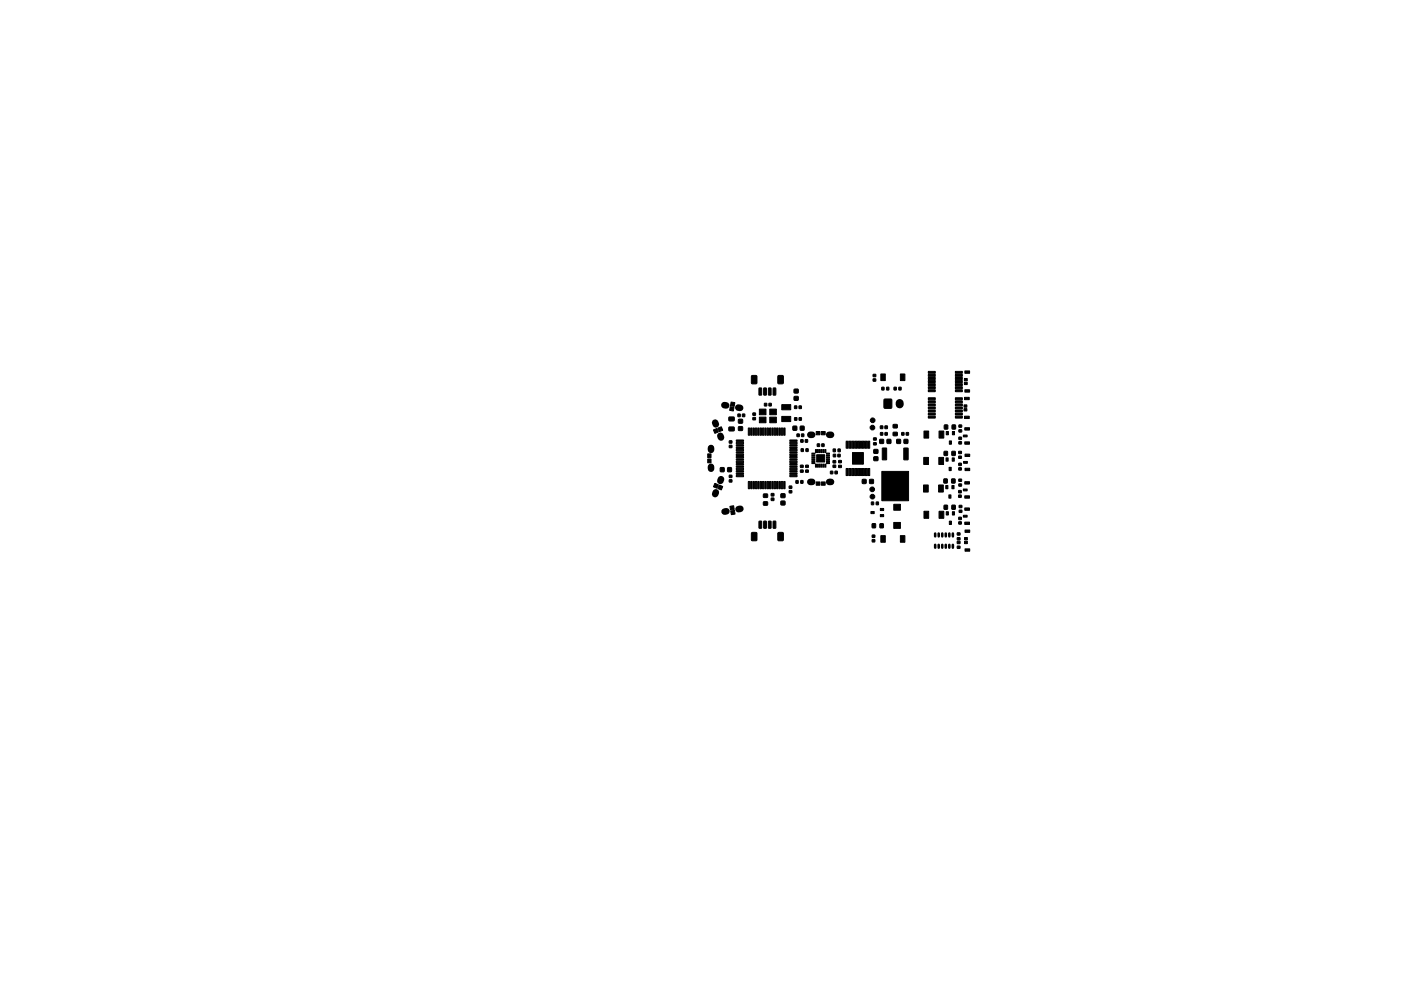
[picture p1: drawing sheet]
<svg xmlns="http://www.w3.org/2000/svg" width="297mm" height="210mm" viewBox="0 0 297 210" stroke-linecap="round" stroke-linejoin="round" font-family="sans-serif">
<g fill="#000" stroke="#000" stroke-width=".21">
<path d="M159.4 79.7l.9-.1 .2 .2v1.4l-.2 .2h-.7l-.3-.1zM165 79.7l.9-.1 .2 .2v1.4l-.2 .2h-.7l-.3-.1zM185.1 79.4h.6v.5h-.6zM196.8 78.8h1.5v.4h-1.5zM196.8 79.4h1.5v.5h-1.5zM202.6 79.4h1.4v.5h-1.4zM202.6 78.8h1.4v.4h-1.4zM204.6 78.7h1v.5h-1zM150 96.3h.8v.8h-.8zM150 97.4h.8v.8h-.8zM151.3 91.2l.7-.3 .3 .8-.7 .3zM152.2 90.8l.7-.3 .3 .8-.7 .3z"/>
<path d="M152.7 99.2h.8v.9h-.8zM154.6 90.6h1l.1 .7-.2 .1h-.9l-.1-.2zM154.6 88.5h1l.1 .7-.2 .1h-.9l-.1-.2zM154.6 94.5h.6v.5h-.6zM154.6 93.5h.6v.5h-.6zM154.8 86.3l.8 .1-.1 .8-.8-.1zM155 85.3l.8 .1-.1 .8-.8-.1zM154.3 99.2h.8v.9h-.8zM156.5 87.9h.4v.5h-.4zM156.6 89h.8v.8h-.8zM156.6 90.5h.8v.8h-.8zM156.1 93.4l1.5-.1v.3h-1.4z"/>
<path d="M156.1 93.9l1.5-.1v.3h-1.4zM156.1 94.4l1.5-.1v.3h-1.4zM156.1 94.9l1.5-.1v.3h-1.4zM156.1 95.4l1.5-.1v.3h-1.4zM156.1 95.9l1.5-.1v.3h-1.4zM156.1 96.4l1.5-.1v.3h-1.4zM156.1 96.9l1.5-.1v.3h-1.4zM156.1 97.4l1.5-.1v.3h-1.4zM156.1 97.9l1.5-.1v.3h-1.4zM156.1 98.4l1.5-.1v.3h-1.4zM156.1 98.9l1.5-.1v.3h-1.4zM156.1 99.4l1.5-.1v.3h-1.4z"/>
<path d="M156.1 99.9l1.5-.1v.3h-1.4zM157.4 87.9h.5v.5h-.5zM158.7 90.8l.2 .1v1.4h-.3zM159.2 90.8l.3 .1-.1 1.4h-.2zM159.6 88.6h.6v.5h-.6zM159.6 87.6h.6v.5h-.6zM159.7 90.8l.2 .1v1.4h-.3zM160.2 90.8l.3 .1-.1 1.4h-.2zM160.7 90.8l.2 .1v1.4h-.3zM160.9 82.3l.6 .1-.1 1.4h-.5zM161.2 90.8l.3 .1-.1 1.4h-.2zM161.7 90.8l.2 .1v1.4h-.3z"/>
<path d="M161.9 82.3l.6 .1-.1 1.4h-.5zM162.2 90.8l.3 .1-.1 1.4h-.2zM161 86.8h1.4v1.2h-1.4zM161 88.5h1.4v1.2h-1.4zM162.1 85.6h.5v.5h-.5zM162.7 90.8l.2 .1v1.4h-.3zM162.9 82.3l.6 .1-.1 1.4h-.5zM163.2 90.8l.3 .1-.1 1.4h-.2zM163 85.6h.5v.5h-.5zM163.7 90.8l.2 .1v1.4h-.3zM163.9 82.3l.6 .1-.1 1.4h-.5zM164.2 90.8l.3 .1-.1 1.4h-.2z"/>
<path d="M163.2 86.8h1.4v1.2h-1.4zM163.2 88.5h1.4v1.2h-1.4zM164.7 90.8l.2 .1v1.4h-.3zM165.2 90.8l.3 .1-.1 1.4h-.2zM165.7 90.8l.2 .1v1.4h-.3zM166.2 90.8l.3 .1-.1 1.4h-.2zM165.7 88.3h1.9v1.1h-1.9zM165.7 85.8h1.9v1.1h-1.9zM168.1 90.4h.8v.9h-.8zM168.5 86.1h.4v.6h-.4zM168.5 88.6h.4v.6h-.4zM167.5 99.9l1.4-.1 .1 .3h-1.5z"/>
<path d="M167.5 99.4l1.4-.1 .1 .3h-1.5zM167.5 98.9l1.4-.1 .1 .3h-1.5zM167.5 98.4l1.4-.1 .1 .3h-1.5zM167.5 97.9l1.4-.1 .1 .3h-1.5zM167.5 97.4l1.4-.1 .1 .3h-1.5zM167.5 96.9l1.4-.1 .1 .3h-1.5zM167.5 96.4l1.4-.1 .1 .3h-1.5zM167.5 95.9l1.4-.1 .1 .3h-1.5zM167.5 95.4l1.4-.1 .1 .3h-1.5zM167.5 94.9l1.4-.1 .1 .3h-1.5zM167.5 94.4l1.4-.1 .1 .3h-1.5zM167.5 93.9l1.4-.1 .1 .3h-1.5z"/>
<path d="M167.5 93.4l1.4-.1 .1 .3h-1.5zM169 92.1h.5v.5h-.5zM168.4 82.6h.8v.8h-.8zM168.4 84.1h.8v.8h-.8zM169.4 86.1h.5v.6h-.5zM169.4 88.6h.5v.6h-.5zM169.7 90.4h.8v.9h-.8zM169.8 93.3h.5v.5h-.5zM169.9 92.1h.5v.5h-.5zM169.7 98.7h.6v.5h-.6zM169.7 99.7h.6v.5h-.6zM169.9 95.2h.4v.6h-.4z"/>
<path d="M170.7 93.3h.5v.5h-.5zM170.8 98.7h.6v.5h-.6zM170.8 99.7h.6v.5h-.6zM170.9 95.2h.4v.6h-.4zM172.1 96.1h.7v.3h-.7zM172.1 96.5h.7v.3h-.7zM172.1 96.9h.7v.3h-.7zM172.1 97.3h.7v.3h-.7zM172.1 97.7h.7v.3h-.7zM172.1 98.1h.7v.3h-.7zM172.9 98.5h.2v.6h-.2zM172.9 95.4h.2v.6h-.2z"/>
<path d="M173.3 98.5h.2v.6h-.2zM173.3 95.4h.2v.6h-.2zM173.7 98.5h.2v.6h-.2zM173.7 95.4h.2v.6h-.2zM173.3 94.2h.5v.5h-.5zM173 91.5h.9v.7h-.9zM174.1 98.5h.2v.6h-.2zM174.1 95.4h.2v.6h-.2zM174.5 98.5h.2v.6h-.2zM174.5 95.4h.2v.6h-.2zM174.2 94.2h.5v.5h-.5zM173.2 96.5h1.7v1.5h-1.7z"/>
<path d="M174.9 98.5h.2v.6h-.2zM174.9 95.4h.2v.6h-.2zM174.2 91.5h.8v.7h-.8zM175.2 98.1h.7v.3h-.7zM175.2 97.7h.7v.3h-.7zM175.2 97.3h.7v.3h-.7zM175.2 96.9h.7v.3h-.7zM175.2 96.5h.7v.3h-.7zM175.2 96.1h.7v.3h-.7zM176.7 95.3h.4v.5h-.4zM176.6 97.7h.6v.5h-.6zM176.6 98.7h.6v.5h-.6z"/>
<path d="M176.7 96.4h.5v.5h-.5zM177.7 95.3h.4v.5h-.4zM177.6 96.4h.5v.5h-.5zM177.8 97.7h.6v.5h-.6zM177.8 98.7h.6v.5h-.6zM179.4 93.6h.4v1.5h-.4zM179.4 99.4h.4v1.5h-.4zM180.1 93.6h.4v1.5h-.4zM180.1 99.4h.4v1.5h-.4zM180.7 93.6h.4v1.5h-.4zM180.7 99.4h.4v1.5h-.4zM181.4 93.6h.4v1.5h-.4z"/>
<path d="M181.4 99.4h.4v1.5h-.4zM182 93.6h.4v1.5h-.4zM182 99.4h.4v1.5h-.4zM180.7 96h2.4v2.5h-2.4zM182.7 93.6h.4v1.5h-.4zM182.7 99.4h.4v1.5h-.4zM183.3 93.6h.4v1.5h-.4zM183.3 99.4h.4v1.5h-.4zM184 93.6h.4v1.5h-.4zM184 99.4h.4v1.5h-.4zM185.1 80.4h.6v.5h-.6zM185.2 93.9h.6v.5h-.6z"/>
<path d="M185.2 92.9h.6v.5h-.6zM185.3 95.4h.8v.8h-.8zM185.3 96.9h.8v.8h-.8zM186.5 93.2h.8v.9h-.8zM186.7 91.8h.5v.5h-.5zM186.7 79.3h1v1.4h-1zM186.7 90.4h.5v.5h-.5zM187.5 84.7h1.5v1.9h-1.5zM187 82.2h.4v.5h-.4zM187.6 91.8h.5v.5h-.5zM187.1 95.1h.9l-.1 2.5-.8-.1zM188.1 93.2h.8v.9h-.8z"/>
<path d="M187.6 90.4h.5v.5h-.5zM188 82.2h.4v.5h-.4zM189.6 82.2h.4v.5h-.4zM189.4 91.7h.8v.7h-.8zM189.4 90.1h.8v.7h-.8zM190.6 82.2h.4v.5h-.4zM190.9 79.3h1v1.4h-1zM190.1 93.2h.8v.9h-.8zM191.2 91.8h.5v.5h-.5zM191.6 95.1h.9v2.5l-.9-.1zM191.7 93.2h.8v.9h-.8zM192.1 91.8h.5v.5h-.5z"/>
<path d="M196.8 80.1h1.5v.4h-1.5zM196.8 80.7h1.5v.5h-1.5zM196.8 81.4h1.5v.4h-1.5zM196.8 82h1.5v.5h-1.5zM196.8 82.7h1.5v.4h-1.5zM196.8 84.4h1.5v.4h-1.5zM196.8 85h1.5v.5h-1.5zM196.8 85.7h1.5v.4h-1.5zM196.8 86.3h1.5v.5h-1.5zM196.8 87h1.5v.4h-1.5zM196.8 87.6h1.5v.5h-1.5zM196.8 88.3h1.5v.4h-1.5z"/>
<path d="M195.8 97h1v1.5h-1zM195.9 91.4h1v1.5h-1zM199 97h1v1.5h-1zM199.1 91.4h1v1.5h-1zM200.2 95.8h.7v.8h-.7zM200.2 90.2h.7v.8h-.7zM200.6 97.1h.4v.7h-.4zM200.6 91.5h.5v.7h-.5zM201.2 99.1h.5v.7h-.5zM201.3 93.5h.4v.7h-.4zM201.9 97.1h.4v.7h-.4zM201.9 91.5h.5v.7h-.5z"/>
<path d="M201.8 95.8h.7v.8h-.7zM201.9 90.2h.7v.8h-.7zM203.3 96.8h.5v.4h-.5zM203.3 95.8h.5v.4h-.5zM203.3 99.2h.5v.5h-.5zM203.3 98.3h.5v.5h-.5zM203.3 93.7h.5v.5h-.5zM203.3 92.8h.5v.4h-.5zM203.3 91.2h.6v.5h-.6zM203.3 90.2h.6v.4h-.6zM202.6 82.7h1.4v.4h-1.4zM202.6 82h1.4v.5h-1.4z"/>
<path d="M202.6 81.4h1.4v.4h-1.4zM202.6 80.7h1.4v.5h-1.4zM202.6 80.1h1.4v.4h-1.4zM202.6 88.3h1.4v.4h-1.4zM202.6 87.6h1.4v.5h-1.4zM202.6 87h1.4v.4h-1.4zM202.6 86.3h1.4v.5h-1.4zM202.6 85.7h1.4v.4h-1.4zM202.6 85h1.4v.5h-1.4zM202.6 84.4h1.4v.4h-1.4zM204.4 86.7h.6v.5h-.6zM204.4 85.9h.6v.5h-.6z"/>
<path d="M204.3 92.3h.7v.4h-.7zM204.5 81.1h.6v.5h-.6zM204.5 80.3h.6v.5h-.6zM204.3 97.9h.8v.4h-.8zM204.5 88.3h1v.5h-1zM204.5 84.3h1v.5h-1zM204.6 93.7h1v.5h-1zM204.6 90.7h1v.5h-1zM204.6 82.7h1v.5h-1zM204.6 99.3h1v.5h-1zM204.6 96.3h1v.5h-1zM151.6 102.5l.7 .3-.3 .8-.7-.3z"/>
<path d="M152.5 102.9l.7 .3-.3 .8-.7-.3zM154.7 107.4l.8-.1 .2 .8-.8 .1zM154.9 108.4l.8-.1 .2 .8-.8 .1zM154.6 100.8h.6v.5h-.6zM154.6 101.8h.6v.5h-.6zM156.1 100.4l1.5-.1v.3h-1.4zM156.1 100.9l1.5-.1v.3h-1.4zM158.7 102.2h.2v1.5l-.3-.1zM159.2 102.2h.3l-.1 1.5-.2-.1zM159.7 102.2h.2v1.5l-.3-.1zM160.2 102.2h.3l-.1 1.5-.2-.1zM159.4 113l.9-.1 .2 .2v1.4l-.2 .2h-.7l-.3-.1z"/>
<path d="M160.7 102.2h.2v1.5l-.3-.1zM161.2 102.2h.3l-.1 1.5-.2-.1zM160.9 110.6h.6l-.1 1.5-.5-.1zM161.7 102.2h.2v1.5l-.3-.1zM162.2 102.2h.3l-.1 1.5-.2-.1zM161.9 110.6h.6l-.1 1.5-.5-.1zM161.9 104.8h.8v.7h-.8zM161.9 106.5h.8v.7h-.8zM162.7 102.2h.2v1.5l-.3-.1zM163.2 102.2h.3l-.1 1.5-.2-.1zM162.9 110.6h.6l-.1 1.5-.5-.1zM163.5 105.7h.6v.5h-.6z"/>
<path d="M163.5 104.7h.6v.5h-.6zM163.7 102.2h.2v1.5l-.3-.1zM164.2 102.2h.3l-.1 1.5-.2-.1zM163.9 110.6h.6l-.1 1.5-.5-.1zM164.7 102.2h.2v1.5l-.3-.1zM165.2 102.2h.3l-.1 1.5-.2-.1zM165.7 102.2h.2v1.5l-.3-.1zM165 113l.9-.1 .2 .2v1.4l-.2 .2h-.7l-.3-.1zM165.6 104.8h.8v.8h-.8zM165.6 106.3h.8v.8h-.8zM166.2 102.2h.3l-.1 1.5-.2-.1zM167.3 103.1h.6v.5h-.6z"/>
<path d="M167.3 104.1h.6v.5h-.6zM168.8 102h.4v.5h-.4zM167.5 100.9l1.4-.1 .1 .3h-1.5zM167.5 100.4l1.4-.1 .1 .3h-1.5zM169.8 102h.4v.5h-.4zM173 102.2h.9v.7h-.9zM174.2 102.2h.8v.7h-.8zM176.1 100h.5v.5h-.5zM177 100h.5v.5h-.5zM182.8 101.7h.8v.9h-.8zM184.9 111.1h.7v.9h-.7zM184.9 114.5h.6v.5h-.6z"/>
<path d="M184.9 113.5h.6v.5h-.6zM184.4 101.7h.8v.9h-.8zM184.8 106.5h.4v.6h-.4zM184.7 108.5h.6v.5h-.6zM185.8 106.5h.4v.6h-.4zM186.6 111.1h.7v.9h-.7zM186.7 113.6h1v1.4h-1zM186.7 109.2h.6v.4h-.6zM186.7 107.9h.6v.4h-.6zM190.9 113.6h1v1.4h-1zM189.5 110.8h1.4v1.3h-1.4zM189.5 107h1.4v1.3h-1.4z"/>
<path d="M187 100h5.6v6.2h-5.6zM195.8 102.9h1v1.5h-1zM195.9 108.5h1v1.5h-1zM199 102.9h1v1.5h-1zM199.1 108.5h1v1.5h-1zM200.1 101.6h.7v.9h-.7zM200.2 107.2h.7v.8h-.7zM200.5 103h.5v.7h-.5zM200.6 108.6h.5v.7h-.5zM201.2 105h.4v.7h-.4zM201.3 110.6h.4v.7h-.4zM201.8 103h.5v.7h-.5z"/>
<path d="M201.9 108.6h.5v.7h-.5zM201.8 101.6h.7v.9h-.7zM201.8 107.2h.7v.8h-.7zM203 114.1h.5v.4h-.5zM203 113.1h.5v.4h-.5zM203.3 105h.5v.5h-.5zM203.3 104.1h.5v.5h-.5zM203.3 110.7h.5v.5h-.5zM203.3 109.8h.5v.4h-.5zM203.3 102.7h.6v.4h-.6zM203.3 101.7h.6v.4h-.6zM203 114.9h.5v.4h-.5z"/>
<path d="M203 115.9h.5v.4h-.5zM203.4 108.2h.5v.5h-.5zM203.4 107.2h.5v.5h-.5zM204.3 109.3h.7v.4h-.7zM204.3 103.7h.7v.4h-.7zM204.5 114.8h.6v.5h-.6zM204.5 114h.6v.5h-.6zM204.6 110.8h1v.5h-1zM204.6 107.8h1v.5h-1zM204.6 105.2h1v.5h-1zM204.6 102.2h1v.5h-1zM204.6 116.4h1v.5h-1z"/>
<path d="M204.6 112.4h1v.5h-1z"/>
<circle cx="185" cy="90.7" r=".5"/>
<circle cx="185" cy="89.2" r=".5"/>
<circle cx="184.9" cy="103.8" r=".5"/>
<circle cx="185" cy="105.4" r=".5"/>
</g>
<g fill="none" stroke="#000" stroke-width="1.4">
<path d="M150.8 95v.4M150.8 99v.4M151.6 89.7l.2 .3M152.7 92.5l.2 .3M153.6 86h.4M156.5 86.5h.4M171.8 92.2h.4M175.8 92.2h.4M151.8 104.5l-.2 .3M152.9 101.7l-.2 .3M154 108.5h-.4M157 108h-.4"/>
<path d="M171.8 102.2h.4M175.8 102.2h.4"/>
</g>
<path d="M198.3 113.2v.6M198.3 115.6v.6M199 113.2v.6M199 115.6v.6M199.8 113.2v.6M199.8 115.6v.6M200.5 113.2v.6M200.5 115.6v.6M201.3 113.2v.6M201.3 115.6v.6M202 113.2v.6M202 115.6v.6" fill="none" stroke="#000" stroke-width=".55"/>
<path d="M190.7 85.5v.3" fill="none" stroke="#000" stroke-width="1.7"/>
</svg>
